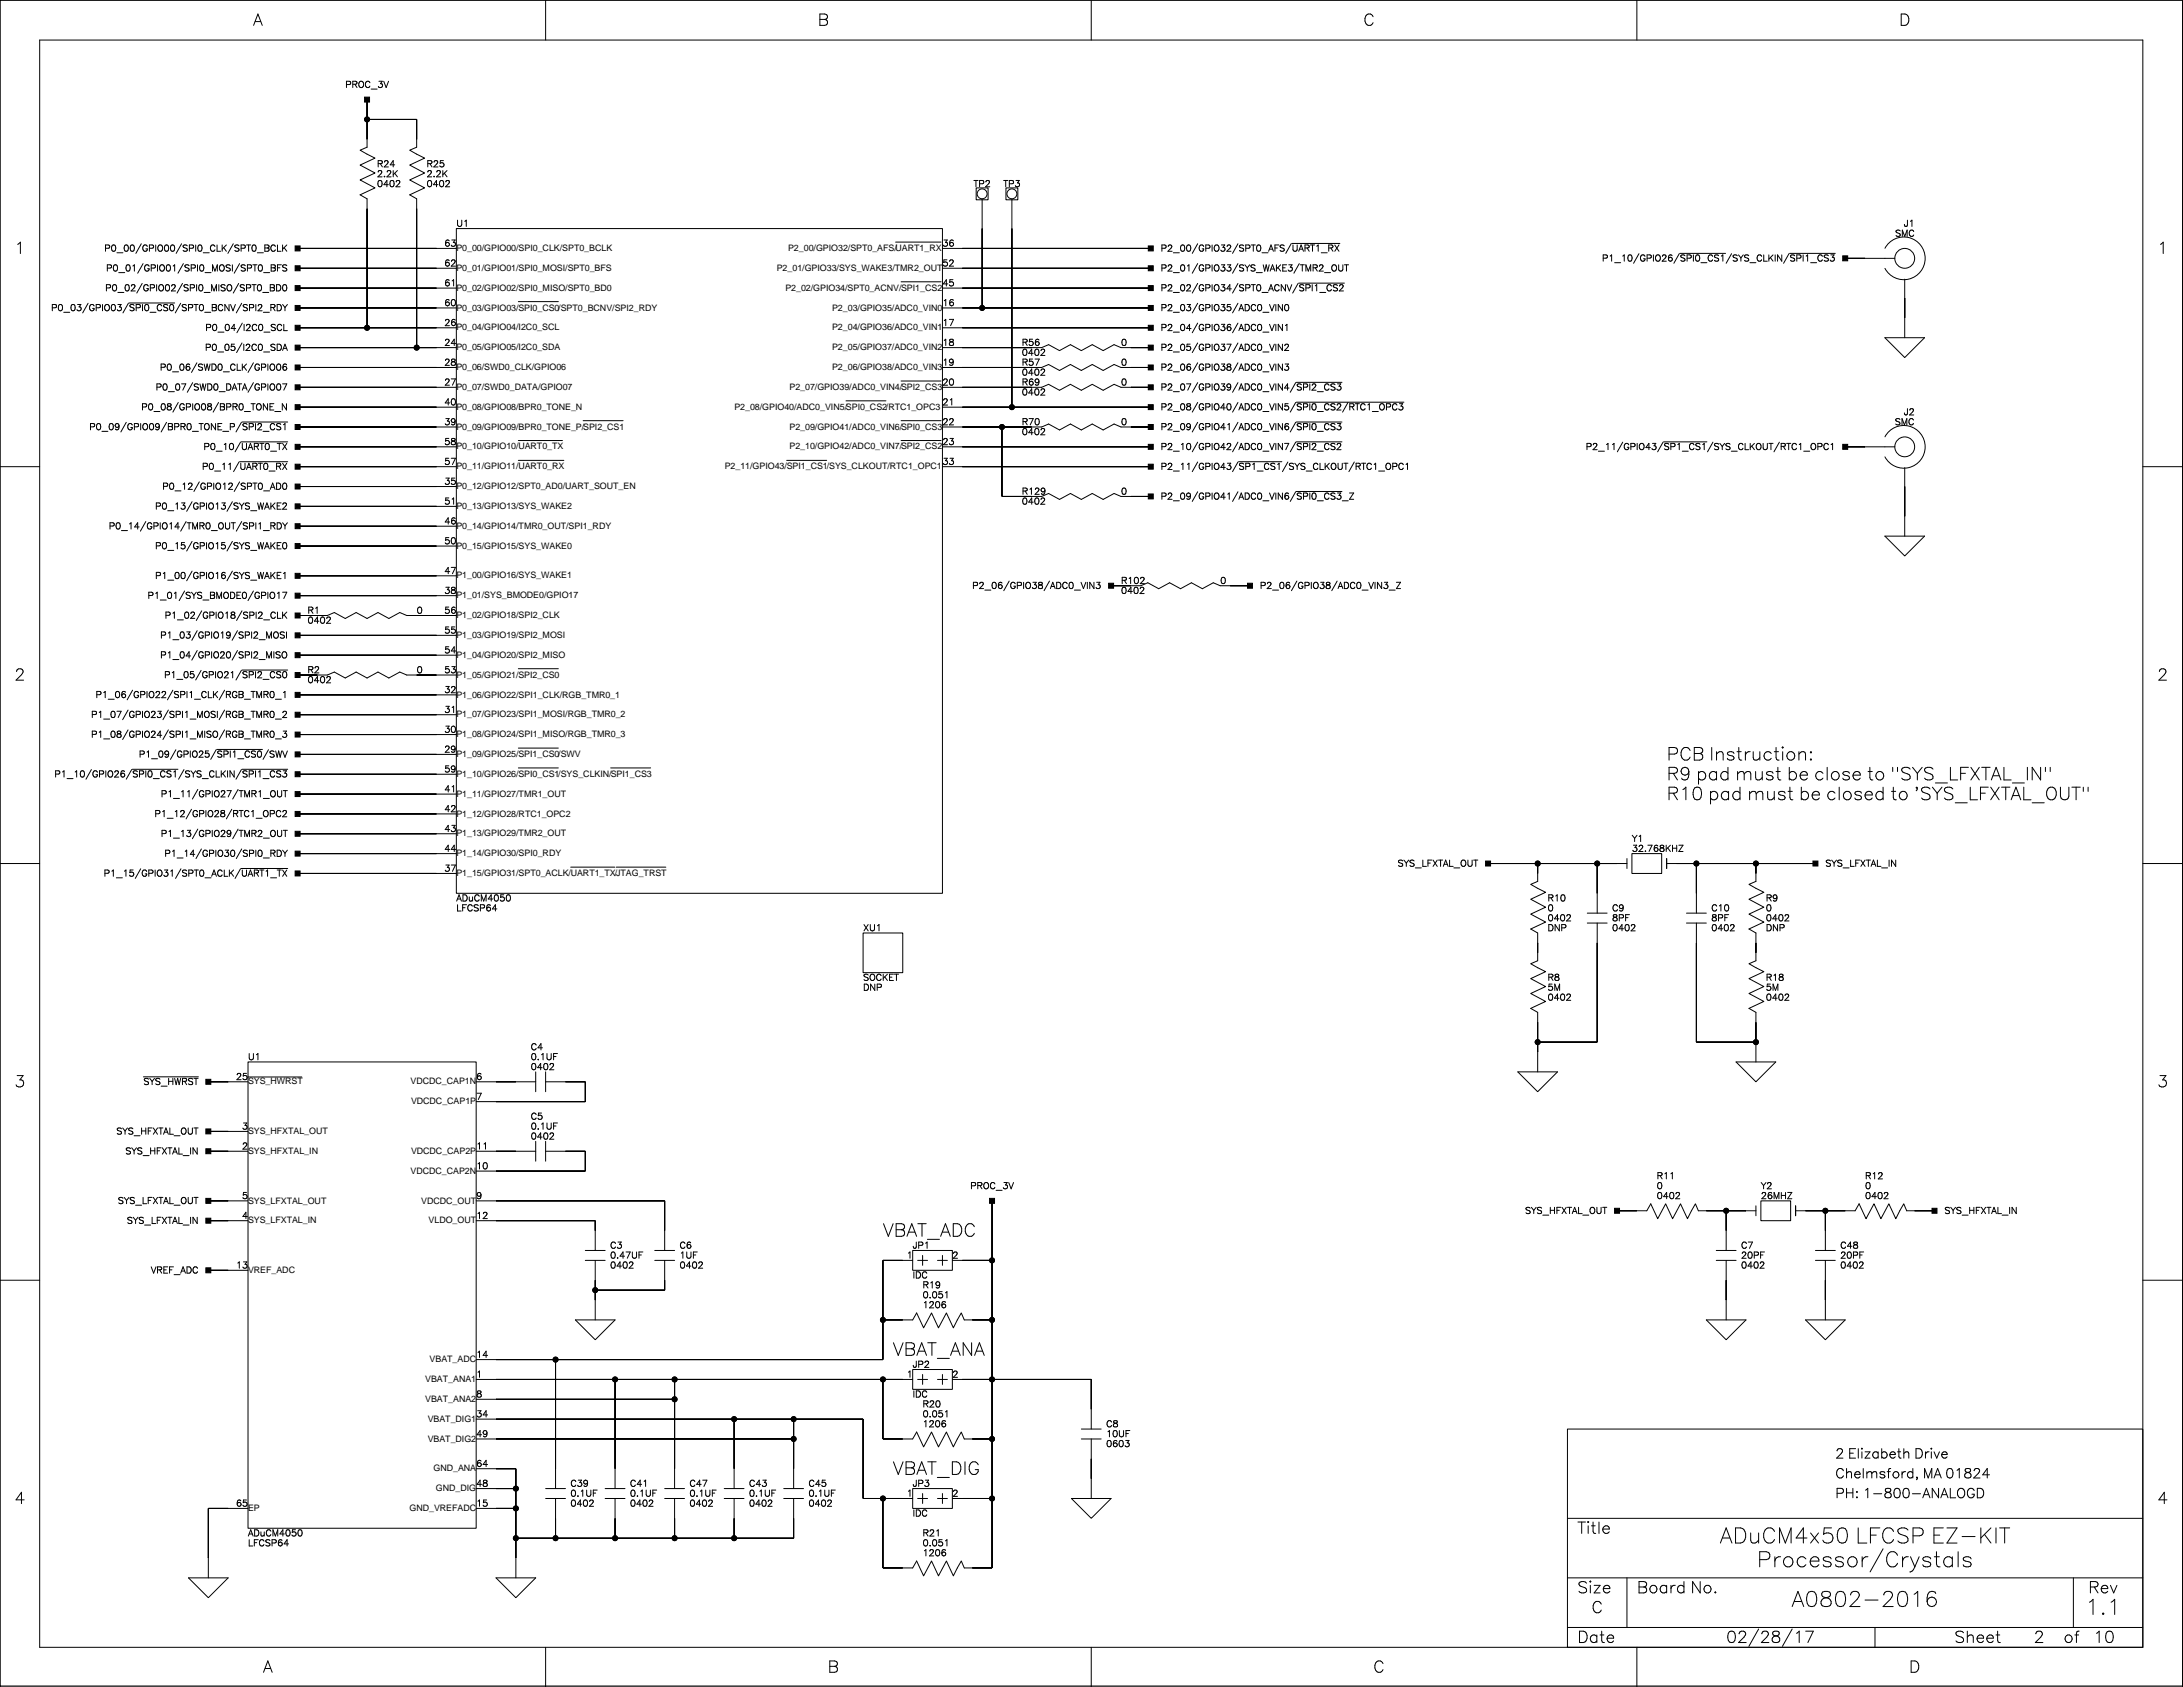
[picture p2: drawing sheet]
<svg xmlns="http://www.w3.org/2000/svg" width="559mm" height="432mm" viewBox="0 0 559 432" stroke-linecap="round" stroke-linejoin="round" font-family="sans-serif">
<defs><g id="words">
<g font-size="6">
<text x="440.2" y="393.9">ADu</text>
<text x="450.9" y="393.9">CM</text>
<text x="459.2" y="393.9">4</text>
<text x="462.9" y="393.9">x50 LFCSP EZ-KI</text>
<text x="511.7" y="393.9">T</text>
<text x="449.7" y="400">Pr</text>
<text x="456" y="400">ocessor</text>
<text x="478.3" y="400">/Cr</text>
<text x="488.7" y="400">yst</text>
<text x="497" y="400">a</text>
<text x="500.5" y="400">l</text>
<text x="502" y="400">s</text>
<text x="458.6" y="410.1">A0802-201</text>
<text x="492.6" y="410.1">6</text>
<text x="533.7" y="412.2">1</text>
<text x="537.4" y="412.2">.1</text>
</g>
<g font-size="4.9">
<text x="426.6" y="193.7">PCB I</text>
<text x="438.8" y="193.7">nst</text>
<text x="446.2" y="193.7">r</text>
<text x="448.2" y="193.7">u</text>
<text x="451.1" y="193.7">ct</text>
<text x="455.7" y="193.7">i</text>
<text x="456.9" y="193.7">on:</text>
<text x="426.6" y="198.7">R9 pa</text>
<text x="426.6" y="203.8">R1</text>
<text x="432.9" y="203.8">0 pa</text>
<text x="440" y="198.7">d</text>
<text x="443.1" y="203.8">d</text>
<text x="444.2" y="198.7">mu</text>
<text x="447.2" y="203.8">mu</text>
<text x="451.7" y="198.7">st</text>
<text x="454.8" y="203.8">st</text>
<text x="457.4" y="198.7">be cl</text>
<text x="460.5" y="203.8">be cl</text>
<text x="468.3" y="198.7">ose t</text>
<text x="471.4" y="203.8">osed</text>
<text x="479.7" y="198.7">o &quot;SYS_LFXT</text>
<text x="483.9" y="203.8">t</text>
<text x="485.7" y="203.8">o 'SYS_LFXT</text>
<text x="509.6" y="198.7">AL_I</text>
<text x="514.7" y="203.8">AL_OUT</text>
<text x="519.6" y="198.7">N</text>
<text x="523" y="198.7">&quot;</text>
<text x="532.7" y="203.8">&quot;</text>
<text x="226" y="315.5">VBAT</text>
<text x="237.2" y="315.5">_ADC</text>
<text x="228.5" y="346">VBAT</text>
<text x="239.8" y="346">_AN</text>
<text x="249.3" y="346">A</text>
<text x="228.5" y="376.5">VBAT</text>
<text x="239.8" y="376.5">_DI</text>
<text x="247.6" y="376.5">G</text>
</g>
<g font-size="4.2">
<text x="64.8" y="5.7">A</text>
<text x="209.3" y="5.7">B</text>
<text x="349" y="5.7">C</text>
<text x="486.1" y="5.7">D</text>
<text x="3.7" y="64.1">1</text>
<text x="552.2" y="64.1">1</text>
<text x="3.7" y="173.3">2</text>
<text x="552.2" y="173.3">2</text>
<text x="3.7" y="277.5">3</text>
<text x="552.2" y="277.5">3</text>
<text x="3.7" y="384.1">4</text>
<text x="552.2" y="384.1">4</text>
<text x="403.8" y="391.7">T</text>
<text x="408.8" y="391.7">l</text>
<text x="409.9" y="391.7">e</text>
<text x="403.8" y="407">Size</text>
<text x="419" y="407">Board</text>
<text x="432.7" y="407">N</text>
<text x="435.8" y="407">o.</text>
<text x="534.5" y="407">Rev</text>
<text x="407.4" y="412">C</text>
<text x="403.8" y="419.7">Dat</text>
<text x="411" y="419.7">e</text>
<text x="441.9" y="419.7">02/28/1</text>
<text x="461.8" y="419.7">7</text>
<text x="500.3" y="419.7">Sheet</text>
<text x="520.6" y="419.7">2</text>
<text x="528.2" y="419.7">of</text>
<text x="535.8" y="419.7">1</text>
<text x="538.6" y="419.7">0</text>
<text x="67.3" y="427.3">A</text>
<text x="211.9" y="427.3">B</text>
<text x="351.5" y="427.3">C</text>
<text x="488.7" y="427.3">D</text>
</g>
<g font-size="3.5">
<text x="469.8" y="372.6">2 El</text>
<text x="469.8" y="377.6">Chel</text>
<text x="476.1" y="372.6">izabeth Drive</text>
<text x="477.4" y="377.6">msford</text>
<text x="490.1" y="377.6">, M</text>
<text x="495" y="377.6">A 01</text>
<text x="502.6" y="377.6">824</text>
<text x="469.8" y="382.7">PH</text>
<text x="474.8" y="382.7">: 1</text>
<text x="479.1" y="382.7">-800-AN</text>
<text x="496.7" y="382.7">ALOGD</text>
</g>
<g font-size="2.5">
<text x="88.4" y="21.9">PROC_3V</text>
<text x="96.5" y="42.2">R24</text>
<text x="96.5" y="44.7">2.2K</text>
<text x="96.5" y="47.3">0402</text>
<text x="109.2" y="47.3">0402</text>
<text x="109.2" y="44.7">2.2K</text>
<text x="109.2" y="42.2">R25</text>
<text x="249.2" y="47.3">TP2</text>
<text x="256.8" y="47.3">TP3</text>
<text x="116.8" y="57.4">U1</text>
<text x="485.1" y="60">SMC</text>
<text x="487.3" y="57.4">J1</text>
<text x="26.7" y="63.8">P0_00/GPIO00/SPI0_CLK/SPT0_BCLK</text>
<text x="113.7" y="62.5">63</text>
<text x="241.2" y="62.5">36</text>
<text x="297.1" y="63.8">P2_00/GPIO32/SPT0_AFS/UART1_RX</text>
<text x="27.2" y="68.9">P0_01/GPIO01/SPI0_MOSI/SPT0_BFS</text>
<text x="113.7" y="67.6">62</text>
<text x="241.2" y="67.6">52</text>
<text x="297.1" y="68.9">P2_01/GPIO33/SYS_WAKE3/TMR2_OUT</text>
<text x="410.1" y="66.3">P1_10/GPIO26/SPI0_CS1/SYS_CLKIN/SPI1_CS3</text>
<text x="26.9" y="73.9">P0_02/GPIO02/SPI0_MISO/SPT0_BD0</text>
<text x="113.7" y="77.7">60</text>
<text x="113.7" y="72.7">61</text>
<text x="241.2" y="77.7">16</text>
<text x="241.2" y="72.7">45</text>
<text x="297.1" y="73.9">P2_02/GPIO34/SPT0_ACNV/SPI1_CS2</text>
<text x="13.1" y="79">P0_03/GPIO03/SPI0_CS0/SPT0_BCNV/SPI2_RDY</text>
<text x="113.7" y="82.8">26</text>
<text x="241.2" y="82.8">17</text>
<text x="297.1" y="79">P2_03/GPIO35/ADC0_VIN0</text>
<text x="52.5" y="89.2">P0_05/I2C0_SDA</text>
<text x="52.6" y="84.1">P0_04/I2C0_SCL</text>
<text x="113.7" y="87.9">24</text>
<text x="241.2" y="87.9">18</text>
<text x="261.6" y="87.9">R56</text>
<text x="287" y="87.9">0</text>
<text x="297.1" y="84.1">P2_04/GPIO36/ADC0_VIN1</text>
<text x="297.1" y="89.2">P2_05/GPIO37/ADC0_VIN2</text>
<text x="40.9" y="94.2">P0_06/SWD0_CLK/GPIO06</text>
<text x="113.7" y="93">28</text>
<text x="241.2" y="93">19</text>
<text x="261.6" y="90.4">0402</text>
<text x="261.6" y="95.5">0402</text>
<text x="261.6" y="93">R57</text>
<text x="287" y="93">0</text>
<text x="297.1" y="94.2">P2_06/GPIO38/ADC0_VIN3</text>
<text x="39.9" y="99.3">P0_07/SWD0_DATA/GPIO07</text>
<text x="113.7" y="98.1">27</text>
<text x="241.2" y="98.1">20</text>
<text x="261.6" y="100.6">0402</text>
<text x="261.6" y="98.1">R69</text>
<text x="287" y="98.1">0</text>
<text x="297.1" y="99.3">P2_07/GPIO39/ADC0_VIN4/SPI2_CS3</text>
<text x="36.2" y="104.4">P0_08/GPIO08/BPR0_TONE_N</text>
<text x="113.7" y="103.1">40</text>
<text x="241.2" y="103.1">21</text>
<text x="297.1" y="104.4">P2_08/GPIO40/ADC0_VIN5/SPI0_CS2/RTC1_OPC3</text>
<text x="487.3" y="105.7">J2</text>
<text x="22.9" y="109.5">P0_09/GPIO09/BPR0_TONE_P/SPI2_CS1</text>
<text x="113.7" y="113.3">58</text>
<text x="113.7" y="108.2">39</text>
<text x="241.2" y="113.3">23</text>
<text x="241.2" y="108.2">22</text>
<text x="261.6" y="110.8">0402</text>
<text x="261.6" y="108.2">R70</text>
<text x="287" y="108.2">0</text>
<text x="297.1" y="109.5">P2_09/GPIO41/ADC0_VIN6/SPI0_CS3</text>
<text x="485" y="108.2">SMC</text>
<text x="51.7" y="119.6">P0_11/UART0_RX</text>
<text x="52.1" y="114.6">P0_10/UART0_TX</text>
<text x="113.7" y="118.4">57</text>
<text x="241.2" y="118.4">33</text>
<text x="297.1" y="114.6">P2_10/GPIO42/ADC0_VIN7/SPI2_CS2</text>
<text x="297.1" y="119.6">P2_11/GPIO43/SP1_CS1/SYS_CLKOUT/RTC1_OPC1</text>
<text x="405.9" y="114.6">P2_11/GPIO43/SP1_CS1/SYS_CLKOUT/RTC1_OPC1</text>
<text x="41.6" y="124.7">P0_12/GPIO12/SPT0_AD0</text>
<text x="113.7" y="123.5">35</text>
<text x="261.6" y="126">R129</text>
<text x="287" y="126">0</text>
<text x="39.7" y="129.8">P0_13/GPIO13/SYS_WAKE2</text>
<text x="113.7" y="128.5">51</text>
<text x="261.6" y="128.5">0402</text>
<text x="297.1" y="127.3">P2_09/GPIO41/ADC0_VIN6/SPI0_CS3_Z</text>
<text x="27.9" y="134.9">P0_14/GPIO14/TMR0_OUT/SPI1_RDY</text>
<text x="113.7" y="133.6">46</text>
<text x="39.7" y="140">P0_15/GPIO15/SYS_WAKE0</text>
<text x="113.7" y="138.7">50</text>
<text x="39.7" y="147.6">P1_00/GPIO16/SYS_WAKE1</text>
<text x="113.7" y="146.3">47</text>
<text x="287" y="148.8">R102</text>
<text x="312.3" y="148.8">0</text>
<text x="37.8" y="152.7">P1_01/SYS_BMODE0/GPIO17</text>
<text x="113.7" y="151.4">38</text>
<text x="248.9" y="150.1">P2_06/GPIO38/ADC0_VIN3</text>
<text x="287" y="151.4">0402</text>
<text x="322.5" y="150.1">P2_06/GPIO38/ADC0_VIN3_Z</text>
<text x="42.2" y="157.7">P1_02/GPIO18/SPI2_CLK</text>
<text x="78.7" y="156.5">R1</text>
<text x="78.7" y="159">0402</text>
<text x="106.7" y="156.5">0</text>
<text x="113.7" y="161.5">55</text>
<text x="113.7" y="156.5">56</text>
<text x="41" y="162.8">P1_03/GPIO19/SPI2_MOSI</text>
<text x="41" y="167.9">P1_04/GPIO20/SPI2_MISO</text>
<text x="113.7" y="166.6">54</text>
<text x="42" y="173">P1_05/GPIO21/SPI2_CS0</text>
<text x="78.7" y="171.7">R2</text>
<text x="106.7" y="171.7">0</text>
<text x="113.7" y="171.7">53</text>
<text x="24.5" y="178">P1_06/GPIO22/SPI1_CLK/RGB_TMR0_1</text>
<text x="78.7" y="174.2">0402</text>
<text x="113.7" y="176.8">32</text>
<text x="23.3" y="183.1">P1_07/GPIO23/SPI1_MOSI/RGB_TMR0_2</text>
<text x="113.7" y="181.9">31</text>
<text x="23.3" y="188.2">P1_08/GPIO24/SPI1_MISO/RGB_TMR0_3</text>
<text x="113.7" y="186.9">30</text>
<text x="35.6" y="193.3">P1_09/GPIO25/SPI1_CS0/SWV</text>
<text x="113.7" y="197.1">59</text>
<text x="113.7" y="192">29</text>
<text x="13.9" y="198.4">P1_10/GPIO26/SPI0_CS1/SYS_CLKIN/SPI1_CS3</text>
<text x="41.2" y="203.4">P1_11/GPIO27/TMR1_OUT</text>
<text x="113.7" y="202.2">41</text>
<text x="39.6" y="208.5">P1_12/GPIO28/RTC1_OPC2</text>
<text x="113.7" y="207.3">42</text>
<text x="41.2" y="213.6">P1_13/GPIO29/TMR2_OUT</text>
<text x="113.7" y="212.3">43</text>
<text x="417.7" y="214.9">Y1</text>
<text x="42.1" y="218.7">P1_14/GPIO30/SPI0_RDY</text>
<text x="113.7" y="217.4">44</text>
<text x="357.8" y="221.2">SYS_LFXTAL_OUT</text>
<text x="417.7" y="217.4">32.768KHZ</text>
<text x="467.3" y="221.2">SYS_LFXTAL_IN</text>
<text x="26.5" y="223.8">P1_15/GPIO31/SPT0_ACLK/UART1_TX</text>
<text x="113.7" y="222.5">37</text>
<text x="116.8" y="232.6">LFCSP64</text>
<text x="116.8" y="230.1">ADuCM4050</text>
<text x="396.1" y="230.1">R10</text>
<text x="396.1" y="232.6">0</text>
<text x="412.7" y="232.6">C9</text>
<text x="438.1" y="232.6">C10</text>
<text x="452" y="232.6">0</text>
<text x="452" y="230.1">R9</text>
<text x="220.9" y="237.7">XU1</text>
<text x="396.1" y="235.2">0402</text>
<text x="396.1" y="237.7">DNP</text>
<text x="412.7" y="235.2">8PF</text>
<text x="412.7" y="237.7">0402</text>
<text x="438.1" y="237.7">0402</text>
<text x="438.1" y="235.2">8PF</text>
<text x="452" y="235.2">0402</text>
<text x="452" y="237.7">DNP</text>
<text x="220.9" y="250.4">SOCKET</text>
<text x="396.1" y="250.4">R8</text>
<text x="452" y="250.4">R18</text>
<text x="220.9" y="253">DNP</text>
<text x="396.1" y="255.5">0402</text>
<text x="396.1" y="253">5M</text>
<text x="452" y="253">5M</text>
<text x="452" y="255.5">0402</text>
<text x="135.9" y="268.2">C4</text>
<text x="60.4" y="275.8">25</text>
<text x="63.5" y="270.7">U1</text>
<text x="121.9" y="275.8">6</text>
<text x="135.9" y="270.7">0.1UF</text>
<text x="135.9" y="273.3">0402</text>
<text x="36.7" y="277.1">SYS_HWRST</text>
<text x="121.9" y="280.9">7</text>
<text x="135.9" y="286">C5</text>
<text x="29.8" y="289.8">SYS_HFXTAL_OUT</text>
<text x="61.9" y="288.5">3</text>
<text x="61.9" y="293.6">2</text>
<text x="121.9" y="293.6">11</text>
<text x="135.9" y="288.5">0.1UF</text>
<text x="135.9" y="291.1">0402</text>
<text x="32.1" y="294.9">SYS_HFXTAL_IN</text>
<text x="121.9" y="298.7">10</text>
<text x="248.4" y="303.8">PROC_3V</text>
<text x="424.1" y="301.2">R11</text>
<text x="424.1" y="303.8">0</text>
<text x="450.7" y="303.8">Y2</text>
<text x="477.4" y="301.2">R12</text>
<text x="477.4" y="303.8">0</text>
<text x="30.2" y="307.6">SYS_LFXTAL_OUT</text>
<text x="61.9" y="306.3">5</text>
<text x="61.9" y="311.4">4</text>
<text x="121.9" y="306.3">9</text>
<text x="121.9" y="311.4">12</text>
<text x="390.4" y="310.1">SYS_HFXTAL_OUT</text>
<text x="424.1" y="306.3">0402</text>
<text x="450.7" y="306.3">26MHZ</text>
<text x="477.4" y="306.3">0402</text>
<text x="497.7" y="310.1">SYS_HFXTAL_IN</text>
<text x="32.5" y="312.6">SYS_LFXTAL_IN</text>
<text x="156.2" y="319">C3</text>
<text x="156.2" y="321.5">0.47UF</text>
<text x="174" y="319">C6</text>
<text x="174" y="321.5">1UF</text>
<text x="232.1" y="321.5">1</text>
<text x="233.6" y="319">JP1</text>
<text x="243.8" y="321.5">2</text>
<text x="445.7" y="319">C7</text>
<text x="445.7" y="321.5">20PF</text>
<text x="471.1" y="319">C48</text>
<text x="471.1" y="321.5">20PF</text>
<text x="38.6" y="325.3">VREF_ADC</text>
<text x="60.4" y="324.1">13</text>
<text x="156.2" y="324.1">0402</text>
<text x="174" y="324.1">0402</text>
<text x="233.6" y="326.6">IDC</text>
<text x="236.2" y="329.1">R19</text>
<text x="445.7" y="324.1">0402</text>
<text x="471.1" y="324.1">0402</text>
<text x="236.2" y="331.7">0.051</text>
<text x="236.2" y="334.2">1206</text>
<text x="121.9" y="346.9">14</text>
<text x="121.9" y="352">1</text>
<text x="232.1" y="352">1</text>
<text x="233.6" y="349.5">JP2</text>
<text x="243.8" y="352">2</text>
<text x="121.9" y="357.1">8</text>
<text x="233.6" y="357.1">IDC</text>
<text x="236.2" y="359.6">R20</text>
<text x="121.9" y="362.2">34</text>
<text x="236.2" y="364.7">1206</text>
<text x="236.2" y="362.2">0.051</text>
<text x="283.1" y="364.7">C8</text>
<text x="121.9" y="367.2">49</text>
<text x="283.1" y="367.2">10UF</text>
<text x="283.1" y="369.8">0603</text>
<text x="121.9" y="374.9">64</text>
<text x="121.9" y="379.9">48</text>
<text x="146" y="379.9">C39</text>
<text x="146" y="382.5">0.1UF</text>
<text x="161.3" y="379.9">C41</text>
<text x="161.3" y="382.5">0.1UF</text>
<text x="176.5" y="379.9">C47</text>
<text x="176.5" y="382.5">0.1UF</text>
<text x="191.7" y="379.9">C43</text>
<text x="191.7" y="382.5">0.1UF</text>
<text x="207" y="379.9">C45</text>
<text x="207" y="382.5">0.1UF</text>
<text x="232.1" y="382.5">1</text>
<text x="233.6" y="379.9">JP3</text>
<text x="243.8" y="382.5">2</text>
<text x="60.4" y="385">65</text>
<text x="121.9" y="385">15</text>
<text x="146" y="385">0402</text>
<text x="161.3" y="385">0402</text>
<text x="176.5" y="385">0402</text>
<text x="191.7" y="385">0402</text>
<text x="207" y="385">0402</text>
<text x="233.6" y="387.6">IDC</text>
<text x="63.5" y="395.2">LFCSP64</text>
<text x="63.5" y="392.6">ADuCM4050</text>
<text x="236.2" y="392.6">R21</text>
<text x="236.2" y="395.2">0.051</text>
<text x="236.2" y="397.7">1206</text>
</g>
<g font-size="2.3">
<text x="116.8" y="64.3">P0_00/GPIO00/SPI0_CLK/SPT0_BCLK</text>
<text x="201.7" y="64.3">P2_00/GPIO32/SPT0_AFS/UART1_RX</text>
<text x="116.8" y="69.3">P0_01/GPIO01/SPI0_MOSI/SPT0_BFS</text>
<text x="198.8" y="69.3">P2_01/GPIO33/SYS_WAKE3/TMR2_OUT</text>
<text x="116.8" y="74.4">P0_02/GPIO02/SPI0_MISO/SPT0_BD0</text>
<text x="201" y="74.4">P2_02/GPIO34/SPT0_ACNV/SPI1_CS2</text>
<text x="116.8" y="79.5">P0_03/GPIO03/SPI0_CS0/SPT0_BCNV/SPI2_RDY</text>
<text x="213" y="79.5">P2_03/GPIO35/ADC0_VIN0</text>
<text x="116.8" y="84.6">P0_04/GPIO04/I2C0_SCL</text>
<text x="116.8" y="89.7">P0_05/GPIO05/I2C0_SDA</text>
<text x="213" y="84.6">P2_04/GPIO36/ADC0_VIN1</text>
<text x="213" y="89.7">P2_05/GPIO37/ADC0_VIN2</text>
<text x="116.8" y="94.7">P0_06/SWD0_CLK/GPIO06</text>
<text x="213" y="94.7">P2_06/GPIO38/ADC0_VIN3</text>
<text x="116.8" y="99.8">P0_07/SWD0_DATA/GPIO07</text>
<text x="202.1" y="99.8">P2_07/GPIO39/ADC0_VIN4/SPI2_CS3</text>
<text x="116.8" y="104.9">P0_08/GPIO08/BPR0_TONE_N</text>
<text x="188" y="104.9">P2_08/GPIO40/ADC0_VIN5/SPI0_CS2/RTC1_OPC3</text>
<text x="116.8" y="110">P0_09/GPIO09/BPR0_TONE_P/SPI2_CS1</text>
<text x="202.1" y="110">P2_09/GPIO41/ADC0_VIN6/SPI0_CS3</text>
<text x="116.8" y="115.1">P0_10/GPIO10/UART0_TX</text>
<text x="202.1" y="115.1">P2_10/GPIO42/ADC0_VIN7/SPI2_CS2</text>
<text x="116.8" y="120.1">P0_11/GPIO11/UART0_RX</text>
<text x="116.8" y="125.2">P0_12/GPIO12/SPT0_AD0/UART_SOUT_EN</text>
<text x="185.5" y="120.1">P2_11/GPIO43/SPI1_CS1/SYS_CLKOUT/RTC1_OPC1</text>
<text x="116.8" y="130.3">P0_13/GPIO13/SYS_WAKE2</text>
<text x="116.8" y="135.4">P0_14/GPIO14/TMR0_OUT/SPI1_RDY</text>
<text x="116.8" y="140.4">P0_15/GPIO15/SYS_WAKE0</text>
<text x="116.8" y="148.1">P1_00/GPIO16/SYS_WAKE1</text>
<text x="116.8" y="153.1">P1_01/SYS_BMODE0/GPIO17</text>
<text x="116.8" y="158.2">P1_02/GPIO18/SPI2_CLK</text>
<text x="116.8" y="163.3">P1_03/GPIO19/SPI2_MOSI</text>
<text x="116.8" y="168.4">P1_04/GPIO20/SPI2_MISO</text>
<text x="116.8" y="173.5">P1_05/GPIO21/SPI2_CS0</text>
<text x="116.8" y="178.5">P1_06/GPIO22/SPI1_CLK/RGB_TMR0_1</text>
<text x="116.8" y="183.6">P1_07/GPIO23/SPI1_MOSI/RGB_TMR0_2</text>
<text x="116.8" y="188.7">P1_08/GPIO24/SPI1_MISO/RGB_TMR0_3</text>
<text x="116.8" y="193.8">P1_09/GPIO25/SPI1_CS0/SWV</text>
<text x="116.8" y="198.9">P1_10/GPIO26/SPI0_CS1/SYS_CLKIN/SPI1_CS3</text>
<text x="116.8" y="203.9">P1_11/GPIO27/TMR1_OUT</text>
<text x="116.8" y="209">P1_12/GPIO28/RTC1_OPC2</text>
<text x="116.8" y="214.1">P1_13/GPIO29/TMR2_OUT</text>
<text x="116.8" y="219.2">P1_14/GPIO30/SPI0_RDY</text>
<text x="116.8" y="224.2">P1_15/GPIO31/SPT0_ACLK/UART1_TX/JTAG_TRST</text>
<text x="63.5" y="277.6">SYS_HWRST</text>
<text x="105.1" y="277.6">VDCDC_CAP1N</text>
<text x="105.2" y="282.7">VDCDC_CAP1P</text>
<text x="63.5" y="290.3">SYS_HFXTAL_OUT</text>
<text x="63.5" y="295.3">SYS_HFXTAL_IN</text>
<text x="105.2" y="295.3">VDCDC_CAP2P</text>
<text x="105.1" y="300.4">VDCDC_CAP2N</text>
<text x="63.5" y="308">SYS_LFXTAL_OUT</text>
<text x="107.8" y="308">VDCDC_OUT</text>
<text x="63.5" y="313.1">SYS_LFXTAL_IN</text>
<text x="109.7" y="313.1">VLDO_OUT</text>
<text x="63.5" y="325.8">VREF_ADC</text>
<text x="108.9" y="353.8">VBAT_ANA1</text>
<text x="110" y="348.7">VBAT_ADC</text>
<text x="108.9" y="358.8">VBAT_ANA2</text>
<text x="109.5" y="363.9">VBAT_DIG1</text>
<text x="109.5" y="369">VBAT_DIG2</text>
<text x="111" y="376.6">GND_ANA</text>
<text x="111.6" y="381.7">GND_DIG</text>
<text x="63.5" y="386.8">EP</text>
<text x="104.8" y="386.8">GND_VREFADC</text>
</g>
</g></defs>
<g fill="none" stroke="#000" stroke-width=".26">
<path d="M558.7 -.1v431.6h-558.7v-431.5M0 .1h558.7v431.7h-558.7zM10.2 10.3h538.3v411.3h-538.3zM139.7 .1v10.2M279.3 .1v10.2M419 .1v10.2M94 25.5v12.2l-1.8 .7 3.8 2.1-3.8 1.8 3.8 2-3.8 1.8 3.8 2-3.8 1.8 1.8 1v33M94 30.6h12.7v7.1l-1.8 .7 3.8 2.1-3.8 1.8 3.8 2-3.8 1.8 3.8 2-3.8 1.8 1.8 1v38.1M116.8 58.5h124.4v170.1h-124.4zM249.9 48.1h3v3h-3zM251.4 50.9v27.9M257.5 48.1h3v3h-3z"/>
<path d="M259 50.9v53.3M33 77.6h11.7M76.2 63.6h40.6M76.2 73.7h40.6M76.2 68.7h40.6M76.2 78.8h40.6M132.7 77.2h10.2M229.3 62h11.6M230.7 72.1h10.2M241.2 63.6h53.4M241.2 73.7h53.4M241.2 68.7h53.4"/>
<path d="M241.2 78.8h53.4M330.7 62.3h12.3M332.4 72.5h11.7M430 64.9h11.7M458.1 64.9h11.7M472.3 66.1h12.7M482.5 63.6a5.5 5.5 0 0 1 8.3-1.7 5.5 5.5 0 0 1 0 8.5 5.5 5.5 0 0 1-8.3-1.7M487.6 71.5v14.9M76.2 94.1h40.6M76.2 99.1h40.6M76.2 83.9h40.6M76.2 89h40.6"/>
<path d="M230.7 97.5h10.2M241.2 94.1h22.9M241.2 99.1h22.9M241.2 83.9h53.4M241.2 89h22.9M268.4 93.3l2.8 1.5 2.8-1.5 2.8 1.5 2.8-1.5 2.8 1.5 2.8-1.5 1.8 .8h7.6M268.4 98.4l2.8 1.5 2.8-1.5 2.8 1.5 2.8-1.5 2.8 1.5 2.8-1.5 1.8 .7h7.6M268.4 88.2l2.8 1.5 2.8-1.5 2.8 1.5 2.8-1.5 2.8 1.5 2.8-1.5 1.8 .8h7.6M331.8 97.9h11.7M482.5 86.4h10.1l-5 5.1zM0 119.5h10.2M61.3 118.2h12.3"/>
<path d="M61.7 113.1h11.9M61.9 108h11.7M76.2 119.5h40.6M76.2 114.4h40.6M76.2 104.2h40.6M76.2 109.3h40.6M132.7 112.8h11.3M132.7 117.8h11.6M149.3 107.7h10.2M201.4 117.8h10.2M216.6 102.6h10.2M230.7 107.7h10.2"/>
<path d="M230.7 112.8h10.2M241.2 119.5h53.4M241.2 114.4h53.4M241.2 104.2h53.4M241.2 109.3h22.9M256.5 109.3v17.8h7.6M268.4 108.5l2.8 1.6 2.8-1.6 2.8 1.6 2.8-1.6 2.8 1.6 2.8-1.6 1.8 .8h7.6M317 118.2h11.1M331.8 113.1h11.7M331.8 108h11.7M331.8 102.9h27.6M425.9 113.1h11"/>
<path d="M472.3 114.4h12.7M482.5 111.8a5.5 5.5 0 0 1 8.3-1.7 5.5 5.5 0 0 1 0 8.5 5.5 5.5 0 0 1-8.3-1.7M487.6 119.7v17.5M548.5 119.5h10.2M76.2 124.5h40.6M76.2 129.6h40.6M76.2 139.8h40.6M76.2 134.7h40.6M268.4 126.3l2.8 1.5 2.8-1.5 2.8 1.5 2.8-1.5 2.8 1.5 2.8-1.5 1.8 .8h7.6M331.8 125.8h11.7M482.5 137.2h10.1l-5 5.1zM76.2 157.5h5.1"/>
<path d="M76.2 152.5h40.6M76.2 147.4h40.6M85.6 156.8l2.8 1.5 2.8-1.5 2.8 1.5 2.8-1.5 2.7 1.5 2.8-1.5 1.8 .7h12.7M284.4 149.9h5.1M293.8 149.2l2.8 1.5 2.8-1.5 2.8 1.5 2.8-1.5 2.8 1.5 2.8-1.5 1.7 .7h7.7M61.9 171.5h11.7M76.2 172.8h5.1M76.2 162.6h40.6M76.2 167.7h40.6M76.2 177.9h40.6M85.6 172l2.8 1.5 2.8-1.5 2.8 1.5 2.8-1.5 2.7 1.5 2.8-1.5 1.8 .8h12.7M132.7 171.2h10.2"/>
<path d="M33.9 196.9h11.7M55.5 191.8h11.7M61.9 196.9h11.7M76.2 182.9h40.6M76.2 188h40.6M76.2 193.1h40.6M76.2 198.2h40.6M132.7 191.5h10.2M132.7 196.6h10.2M156.3 196.6h10.3M76.2 203.3h40.6M76.2 208.3h40.6"/>
<path d="M76.2 213.4h40.6M76.2 218.5h40.6M416.5 219.8v2.5M417.7 218.5h7.7v5.1h-7.7zM426.6 219.8v2.5M0 221h10.2M61.7 222.3h11.9M76.2 223.6h40.6M146.1 222h11.3M157.7 222h12.7M220.9 238.8h10.2v10.2h-10.2zM380.9 221h35.6"/>
<path d="M393.6 221v4.6l-1.8 .8 3.8 2-3.8 1.8 3.8 2-3.8 1.8 3.8 2-3.8 1.8 1.8 1v7.1l-1.8 .8 3.8 2-3.8 1.8 3.8 2-3.8 1.8 3.8 2-3.8 1.8 1.8 1v15.3M406.3 233.7h5.1M406.3 236.3h5.1M408.8 221v12.7M408.8 236.3v30.4h-15.2M426.6 221h38.1M431.7 233.7h5.1M431.7 236.3h5.1M434.2 236.3v30.4h15.3M434.2 221v12.7M449.5 221v4.6l-1.8 .8 3.8 2-3.8 1.8 3.8 2-3.8 1.8 3.8 2-3.8 1.8 1.8 1v7.1l-1.8 .8 3.8 2-3.8 1.8 3.8 2-3.8 1.8 3.8 2-3.8 1.8 1.8 1v12.7M548.5 221h10.2"/>
<path d="M36.7 275.6h14.1M53.3 276.9h10.2M63.5 271.8h58.4v119.4h-58.4zM63.5 275.7h13.7M121.9 276.9h15.2M137.1 274.4v5M139.7 274.4v5M139.7 276.9h10.1v5.1h-27.9M388.5 274.4h10.2l-5.1 5zM444.4 271.8h10.2l-5.1 5.1zM449.5 266.7h.1M53.3 289.6h10.2"/>
<path d="M53.3 294.7h10.2M121.9 294.7h15.2M137.1 292.1v5.1M139.7 292.1v5.1M139.7 294.7h10.1v5h-27.9M53.3 312.4h10.2M53.3 307.4h10.2M121.9 312.4h30.5v7.7M121.9 307.4h48.2v12.7M253.9 307.4v93.9h-7.1l-.7-1.8-2.1 3.9-1.7-3.9-2.1 3.9-1.7-3.9-2.1 3.9-1.8-3.9-1 1.8h-7.6v-17.7M413.9 309.9h7.6l1.1-1.8 1.7 3.8 2.1-3.8 1.7 3.8 2.1-3.8 1.8 3.8 2-3.8 .7 1.8h14.8M441.9 309.9v10.2"/>
<path d="M449.5 308.6v2.6M450.7 307.4h7.7v5h-7.7zM459.6 309.9h15.3l1-1.8 1.8 3.8 2-3.8 1.8 3.8 2-3.8 1.8 3.8 2-3.8 .8 1.8h7.1M459.6 308.6v2.6M467.3 309.9v10.2M0 327.7h10.2M53.3 325.1h10.2M147.3 337.8h10.1l-5 5.1zM149.8 322.6h5.1M149.8 320.1h5.1M152.4 322.6v15.2M167.6 322.6h5.1"/>
<path d="M167.6 320.1h5.1M170.1 322.6v7.6h-17.7M226 337.8h7.6l1-1.7 1.8 3.8 2.1-3.8 1.7 3.8 2.1-3.8 1.7 3.8 2.1-3.8 .7 1.7h7.1M233.6 320.1h10.2v5h-10.2zM233.6 322.6h-7.6v25.4h-104.1M234.9 322.6h2.5M236.2 321.3v2.6M240 322.6h2.5M241.2 321.3v2.6M243.8 322.6h10.1M436.8 337.8h10.1l-5 5.1zM439.3 322.6h5.1"/>
<path d="M439.3 320.1h5.1M441.9 322.6v15.2M462.2 337.8h10.1l-5 5.1zM464.7 322.6h5.1M464.7 320.1h5.1M467.3 322.6v15.2M548.5 327.7h10.2M121.9 353.1h111.7M121.9 358.2h50.8M142.2 348v33M157.4 353.1v27.9M172.7 353.1v27.9"/>
<path d="M226 353.1v15.2h7.6l1-1.8 1.8 3.8 2.1-3.8 1.7 3.8 2.1-3.8 1.7 3.8 2.1-3.8 .7 1.8h7.1M233.6 350.5h10.2v5.1h-10.2zM234.9 353.1h2.5M236.2 351.8v2.5M240 353.1h2.5M241.2 351.8v2.5M243.8 353.1h35.5v12.7M121.9 368.3h81.3M121.9 363.2h99v20.4h12.7M121.9 375.9h10.2v28M187.9 363.2v17.8M203.2 363.2v17.8"/>
<path d="M276.8 365.8h5.1M276.8 368.3h5.1M279.3 368.3v15.3M401.2 365.8h147.3v55.8h-147.3zM63.5 386.1h-10.2v17.8M121.9 381h10.2M121.9 386.1h10.2M139.7 381h5M139.7 383.6h5M142.2 383.6v10.1M154.9 381h5.1M154.9 383.6h5.1"/>
<path d="M157.4 383.6v10.1M170.1 381h5.1M170.1 383.6h5.1M172.7 383.6v10.1M185.4 381h5.1M185.4 383.6h5.1M187.9 383.6v10.1M200.6 381h5.1M200.6 383.6h5.1M203.2 383.6v10.1h-71.1M233.6 381h10.2v5.1h-10.2zM234.9 383.6h2.5"/>
<path d="M236.2 382.3v2.5M240 383.6h2.5M241.2 382.3v2.5M243.8 383.6h10.1M274.3 383.6h10.1l-5.1 5zM401.2 388.6h147.3M407.4 390.5h.9M482 396.4l-3.3 5.9M48.2 403.9h10.2l-5.1 5zM127 403.9h10.1l-5 5zM401.2 403.9h147.3M401.2 416.6h147.3"/>
<path d="M416.5 403.9v12.7M450.2 417l-2.5 4.4M458.8 417l-2.5 4.4M480 416.6v5M530.7 403.9v12.7M139.7 421.6v10.2M279.3 421.6v10.2M419 421.6v10.2"/>
<circle cx="94" cy="30.6" r=".63"/>
<circle cx="251.4" cy="49.6" r="1.27"/>
<circle cx="259" cy="49.6" r="1.27"/>
<circle cx="251.4" cy="78.8" r=".63"/>
<circle cx="487.6" cy="66.1" r="2.54"/>
<circle cx="94" cy="83.9" r=".63"/>
<circle cx="106.7" cy="89" r=".63"/>
<circle cx="256.5" cy="109.3" r=".63"/>
<circle cx="259" cy="104.2" r=".63"/>
<circle cx="487.6" cy="114.4" r="2.54"/>
<circle cx="393.6" cy="221" r=".63"/>
<circle cx="408.8" cy="221" r=".63"/>
<circle cx="434.2" cy="221" r=".63"/>
<circle cx="449.5" cy="221" r=".63"/>
<circle cx="393.6" cy="266.7" r=".63"/>
<circle cx="449.5" cy="266.7" r=".63"/>
<circle cx="441.9" cy="309.9" r=".63"/>
<circle cx="467.3" cy="309.9" r=".63"/>
<circle cx="152.4" cy="330.2" r=".63"/>
<circle cx="226" cy="337.8" r=".63"/>
<circle cx="253.9" cy="322.6" r=".63"/>
<circle cx="253.9" cy="337.8" r=".63"/>
<circle cx="142.2" cy="348" r=".63"/>
<circle cx="157.4" cy="353.1" r=".63"/>
<circle cx="172.7" cy="358.2" r=".63"/>
<circle cx="172.7" cy="353.1" r=".63"/>
<circle cx="226" cy="353.1" r=".63"/>
<circle cx="253.9" cy="353.1" r=".63"/>
<circle cx="187.9" cy="363.2" r=".63"/>
<circle cx="203.2" cy="368.3" r=".63"/>
<circle cx="203.2" cy="363.2" r=".63"/>
<circle cx="253.9" cy="368.3" r=".63"/>
<circle cx="132" cy="381" r=".63"/>
<circle cx="132" cy="393.7" r=".63"/>
<circle cx="132" cy="386.1" r=".63"/>
<circle cx="142.2" cy="393.7" r=".63"/>
<circle cx="157.4" cy="393.7" r=".63"/>
<circle cx="172.7" cy="393.7" r=".63"/>
<circle cx="187.9" cy="393.7" r=".63"/>
<circle cx="226" cy="383.6" r=".63"/>
<circle cx="253.9" cy="383.6" r=".63"/>
</g>
<g fill="#000" stroke="#000" stroke-width=".26">
<path d="M93.3 24.9h1.3v1.2h-1.3z" fill-rule="evenodd"/>
<path d="M94 25.5v5.1z" fill-rule="evenodd"/>
<path d="M94 30.6v5.1z" fill-rule="evenodd"/>
<path d="M106.7 30.6v5.1z" fill-rule="evenodd"/>
<path d="M94 30.6h12.7z" fill-rule="evenodd"/>
<path d="M94 53.4v30.5z" fill-rule="evenodd"/>
<path d="M106.7 53.4v35.6z" fill-rule="evenodd"/>
<path d="M251.4 58.5v20.3z" fill-rule="evenodd"/>
<path d="M259 58.5v45.7z" fill-rule="evenodd"/>
<path d="M75.5 62.9h1.3v1.3h-1.3z" fill-rule="evenodd"/>
<path d="M75.5 73.1h1.3v1.3h-1.3z" fill-rule="evenodd"/>
<path d="M75.5 68h1.3v1.3h-1.3z" fill-rule="evenodd"/>
<path d="M75.5 78.2h1.3v1.3h-1.3z" fill-rule="evenodd"/>
<path d="M76.2 63.6h35.5z" fill-rule="evenodd"/>
<path d="M76.2 73.7h35.5z" fill-rule="evenodd"/>
<path d="M76.2 68.7h35.5z" fill-rule="evenodd"/>
<path d="M76.2 78.8h35.5z" fill-rule="evenodd"/>
<path d="M246.3 78.8h5.1z" fill-rule="evenodd"/>
<path d="M293.9 68h1.3v1.3h-1.3z" fill-rule="evenodd"/>
<path d="M293.9 78.2h1.3v1.3h-1.3z" fill-rule="evenodd"/>
<path d="M293.9 62.9h1.3v1.3h-1.3z" fill-rule="evenodd"/>
<path d="M293.9 73.1h1.3v1.3h-1.3z" fill-rule="evenodd"/>
<path d="M246.3 68.7h48.3z" fill-rule="evenodd"/>
<path d="M251.4 78.8h43.2z" fill-rule="evenodd"/>
<path d="M246.3 63.6h48.3z" fill-rule="evenodd"/>
<path d="M246.3 73.7h48.3z" fill-rule="evenodd"/>
<path d="M471.7 65.5h1.3v1.3h-1.3z" fill-rule="evenodd"/>
<path d="M472.3 66.1h5.1z" fill-rule="evenodd"/>
<path d="M487.6 76.3v5.1z" fill-rule="evenodd"/>
<path d="M75.5 93.4h1.3v1.3h-1.3z" fill-rule="evenodd"/>
<path d="M75.5 98.5h1.3v1.3h-1.3z" fill-rule="evenodd"/>
<path d="M75.5 88.3h1.3v1.3h-1.3z" fill-rule="evenodd"/>
<path d="M75.5 83.3h1.3v1.2h-1.3z" fill-rule="evenodd"/>
<path d="M76.2 83.9h17.8z" fill-rule="evenodd"/>
<path d="M76.2 89h30.5z" fill-rule="evenodd"/>
<path d="M76.2 94.1h35.5z" fill-rule="evenodd"/>
<path d="M76.2 99.1h35.5z" fill-rule="evenodd"/>
<path d="M106.7 89h5z" fill-rule="evenodd"/>
<path d="M94 83.9h17.7z" fill-rule="evenodd"/>
<path d="M246.3 89h17.8z" fill-rule="evenodd"/>
<path d="M246.3 94.1h17.8z" fill-rule="evenodd"/>
<path d="M246.3 99.1h17.8z" fill-rule="evenodd"/>
<path d="M293.9 83.3h1.3v1.2h-1.3z" fill-rule="evenodd"/>
<path d="M293.9 98.5h1.3v1.3h-1.3z" fill-rule="evenodd"/>
<path d="M293.9 93.4h1.3v1.3h-1.3z" fill-rule="evenodd"/>
<path d="M293.9 88.3h1.3v1.3h-1.3z" fill-rule="evenodd"/>
<path d="M246.3 83.9h48.3z" fill-rule="evenodd"/>
<path d="M289.5 99.1h5.1z" fill-rule="evenodd"/>
<path d="M289.5 94.1h5.1z" fill-rule="evenodd"/>
<path d="M289.5 89h5.1z" fill-rule="evenodd"/>
<path d="M75.5 113.7h1.3v1.3h-1.3z" fill-rule="evenodd"/>
<path d="M75.5 103.6h1.3v1.2h-1.3z" fill-rule="evenodd"/>
<path d="M75.5 108.7h1.3v1.2h-1.3z" fill-rule="evenodd"/>
<path d="M76.2 119.5h35.5z" fill-rule="evenodd"/>
<path d="M76.2 114.4h35.5z" fill-rule="evenodd"/>
<path d="M76.2 104.2h35.5z" fill-rule="evenodd"/>
<path d="M76.2 109.3h35.5z" fill-rule="evenodd"/>
<path d="M256.5 109.3v17.8z" fill-rule="evenodd"/>
<path d="M246.3 109.3h10.2z" fill-rule="evenodd"/>
<path d="M246.3 104.2h12.7z" fill-rule="evenodd"/>
<path d="M256.5 109.3h7.6z" fill-rule="evenodd"/>
<path d="M293.9 113.7h1.3v1.3h-1.3z" fill-rule="evenodd"/>
<path d="M293.9 103.6h1.3v1.2h-1.3z" fill-rule="evenodd"/>
<path d="M293.9 108.7h1.3v1.2h-1.3z" fill-rule="evenodd"/>
<path d="M246.3 114.4h48.3z" fill-rule="evenodd"/>
<path d="M246.3 119.5h48.3z" fill-rule="evenodd"/>
<path d="M259 104.2h35.6z" fill-rule="evenodd"/>
<path d="M289.5 109.3h5.1z" fill-rule="evenodd"/>
<path d="M471.7 113.7h1.3v1.3h-1.3z" fill-rule="evenodd"/>
<path d="M472.3 114.4h5.1z" fill-rule="evenodd"/>
<path d="M75.5 118.8h1.3v1.3h-1.3z" fill-rule="evenodd"/>
<path d="M75.5 123.9h1.3v1.3h-1.3z" fill-rule="evenodd"/>
<path d="M75.5 129h1.3v1.2h-1.3z" fill-rule="evenodd"/>
<path d="M75.5 134.1h1.3v1.2h-1.3z" fill-rule="evenodd"/>
<path d="M76.2 124.5h35.5z" fill-rule="evenodd"/>
<path d="M76.2 129.6h35.5z" fill-rule="evenodd"/>
<path d="M76.2 139.8h35.5z" fill-rule="evenodd"/>
<path d="M76.2 134.7h35.5z" fill-rule="evenodd"/>
<path d="M256.5 127.1h7.6z" fill-rule="evenodd"/>
<path d="M293.9 118.8h1.3v1.3h-1.3z" fill-rule="evenodd"/>
<path d="M293.9 126.4h1.3v1.3h-1.3z" fill-rule="evenodd"/>
<path d="M289.5 127.1h5.1z" fill-rule="evenodd"/>
<path d="M487.6 124.5v7.6z" fill-rule="evenodd"/>
<path d="M75.5 156.9h1.3v1.3h-1.3z" fill-rule="evenodd"/>
<path d="M75.5 151.8h1.3v1.3h-1.3z" fill-rule="evenodd"/>
<path d="M75.5 139.1h1.3v1.3h-1.3z" fill-rule="evenodd"/>
<path d="M75.5 146.7h1.3v1.3h-1.3z" fill-rule="evenodd"/>
<path d="M76.2 157.5h5.1z" fill-rule="evenodd"/>
<path d="M106.7 157.5h5z" fill-rule="evenodd"/>
<path d="M76.2 152.5h35.5z" fill-rule="evenodd"/>
<path d="M76.2 147.4h35.5z" fill-rule="evenodd"/>
<path d="M283.8 149.3h1.3v1.3h-1.3z" fill-rule="evenodd"/>
<path d="M284.4 149.9h5.1z" fill-rule="evenodd"/>
<path d="M319.3 149.3h1.3v1.3h-1.3z" fill-rule="evenodd"/>
<path d="M314.9 149.9h5.1z" fill-rule="evenodd"/>
<path d="M75.5 162h1.3v1.3h-1.3z" fill-rule="evenodd"/>
<path d="M75.5 167.1h1.3v1.2h-1.3z" fill-rule="evenodd"/>
<path d="M75.5 172.1h1.3v1.3h-1.3z" fill-rule="evenodd"/>
<path d="M75.5 177.2h1.3v1.3h-1.3z" fill-rule="evenodd"/>
<path d="M76.2 172.8h5.1z" fill-rule="evenodd"/>
<path d="M76.2 162.6h35.5z" fill-rule="evenodd"/>
<path d="M76.2 167.7h35.5z" fill-rule="evenodd"/>
<path d="M106.7 172.8h5z" fill-rule="evenodd"/>
<path d="M76.2 177.9h35.5z" fill-rule="evenodd"/>
<path d="M75.5 182.3h1.3v1.3h-1.3z" fill-rule="evenodd"/>
<path d="M75.5 187.4h1.3v1.3h-1.3z" fill-rule="evenodd"/>
<path d="M75.5 192.5h1.3v1.2h-1.3z" fill-rule="evenodd"/>
<path d="M75.5 197.5h1.3v1.3h-1.3z" fill-rule="evenodd"/>
<path d="M76.2 182.9h35.5z" fill-rule="evenodd"/>
<path d="M76.2 188h35.5z" fill-rule="evenodd"/>
<path d="M76.2 193.1h35.5z" fill-rule="evenodd"/>
<path d="M76.2 198.2h35.5z" fill-rule="evenodd"/>
<path d="M75.5 202.6h1.3v1.3h-1.3z" fill-rule="evenodd"/>
<path d="M75.5 207.7h1.3v1.3h-1.3z" fill-rule="evenodd"/>
<path d="M75.5 212.8h1.3v1.2h-1.3z" fill-rule="evenodd"/>
<path d="M75.5 217.9h1.3v1.2h-1.3z" fill-rule="evenodd"/>
<path d="M76.2 203.3h35.5z" fill-rule="evenodd"/>
<path d="M76.2 208.3h35.5z" fill-rule="evenodd"/>
<path d="M76.2 213.4h35.5z" fill-rule="evenodd"/>
<path d="M76.2 218.5h35.5z" fill-rule="evenodd"/>
<path d="M75.5 222.9h1.3v1.3h-1.3z" fill-rule="evenodd"/>
<path d="M76.2 223.6h35.5z" fill-rule="evenodd"/>
<path d="M380.3 220.4h1.2v1.3h-1.2z" fill-rule="evenodd"/>
<path d="M380.9 221h12.7z" fill-rule="evenodd"/>
<path d="M393.6 221v2.6z" fill-rule="evenodd"/>
<path d="M393.6 221h15.2z" fill-rule="evenodd"/>
<path d="M408.8 221v7.6z" fill-rule="evenodd"/>
<path d="M408.8 221h5.1z" fill-rule="evenodd"/>
<path d="M429.2 221h5z" fill-rule="evenodd"/>
<path d="M434.2 221v7.6z" fill-rule="evenodd"/>
<path d="M434.2 221h15.3z" fill-rule="evenodd"/>
<path d="M449.5 221v2.6z" fill-rule="evenodd"/>
<path d="M464.1 220.4h1.2v1.3h-1.2z" fill-rule="evenodd"/>
<path d="M449.5 221h15.2z" fill-rule="evenodd"/>
<path d="M393.6 241.3v2.6z" fill-rule="evenodd"/>
<path d="M408.8 241.3v25.4z" fill-rule="evenodd"/>
<path d="M434.2 241.3v25.4z" fill-rule="evenodd"/>
<path d="M449.5 241.3v2.6z" fill-rule="evenodd"/>
<path d="M52.7 276.3h1.3v1.2h-1.3z" fill-rule="evenodd"/>
<path d="M53.3 276.9h5.1z" fill-rule="evenodd"/>
<path d="M127 276.9h5.1z" fill-rule="evenodd"/>
<path d="M149.8 276.9v5.1z" fill-rule="evenodd"/>
<path d="M144.7 276.9h5.1z" fill-rule="evenodd"/>
<path d="M393.6 266.7v2.6z" fill-rule="evenodd"/>
<path d="M393.6 261.7v5z" fill-rule="evenodd"/>
<path d="M393.6 266.7h15.2z" fill-rule="evenodd"/>
<path d="M449.5 261.7v5z" fill-rule="evenodd"/>
<path d="M434.2 266.7h15.3z" fill-rule="evenodd"/>
<path d="M52.7 289h1.3v1.2h-1.3z" fill-rule="evenodd"/>
<path d="M52.7 294h1.3v1.3h-1.3z" fill-rule="evenodd"/>
<path d="M53.3 289.6h5.1z" fill-rule="evenodd"/>
<path d="M53.3 294.7h5.1z" fill-rule="evenodd"/>
<path d="M127 294.7h5.1z" fill-rule="evenodd"/>
<path d="M127 299.7h22.8z" fill-rule="evenodd"/>
<path d="M149.8 294.7v5z" fill-rule="evenodd"/>
<path d="M144.7 294.7h5.1z" fill-rule="evenodd"/>
<path d="M127 282h22.8z" fill-rule="evenodd"/>
<path d="M52.7 311.8h1.3v1.3h-1.3z" fill-rule="evenodd"/>
<path d="M52.7 306.7h1.3v1.3h-1.3z" fill-rule="evenodd"/>
<path d="M53.3 312.4h5.1z" fill-rule="evenodd"/>
<path d="M53.3 307.4h5.1z" fill-rule="evenodd"/>
<path d="M152.4 312.4v2.6z" fill-rule="evenodd"/>
<path d="M127 312.4h25.4z" fill-rule="evenodd"/>
<path d="M170.1 307.4v7.6z" fill-rule="evenodd"/>
<path d="M127 307.4h43.1z" fill-rule="evenodd"/>
<path d="M253.3 306.7h1.3v1.3h-1.3z" fill-rule="evenodd"/>
<path d="M253.9 307.4v15.2z" fill-rule="evenodd"/>
<path d="M413.3 309.3h1.3v1.2h-1.3z" fill-rule="evenodd"/>
<path d="M413.9 309.9h5.1z" fill-rule="evenodd"/>
<path d="M441.9 309.9v5.1z" fill-rule="evenodd"/>
<path d="M436.8 309.9h5.1z" fill-rule="evenodd"/>
<path d="M441.9 309.9h5z" fill-rule="evenodd"/>
<path d="M467.3 309.9v5.1z" fill-rule="evenodd"/>
<path d="M462.2 309.9h5.1z" fill-rule="evenodd"/>
<path d="M467.3 309.9h5z" fill-rule="evenodd"/>
<path d="M494.6 309.3h1.2v1.2h-1.2z" fill-rule="evenodd"/>
<path d="M490.1 309.9h5.1z" fill-rule="evenodd"/>
<path d="M52.7 324.5h1.3v1.3h-1.3z" fill-rule="evenodd"/>
<path d="M53.3 325.1h5.1z" fill-rule="evenodd"/>
<path d="M152.4 327.7v2.5z" fill-rule="evenodd"/>
<path d="M152.4 330.2v2.6z" fill-rule="evenodd"/>
<path d="M170.1 327.7v2.5z" fill-rule="evenodd"/>
<path d="M152.4 330.2h17.7z" fill-rule="evenodd"/>
<path d="M226 337.8v10.2z" fill-rule="evenodd"/>
<path d="M226 322.6v15.2z" fill-rule="evenodd"/>
<path d="M226 337.8h5.1z" fill-rule="evenodd"/>
<path d="M226 322.6h5.1z" fill-rule="evenodd"/>
<path d="M246.3 322.6h7.6z" fill-rule="evenodd"/>
<path d="M253.9 322.6v15.2z" fill-rule="evenodd"/>
<path d="M248.9 337.8h5z" fill-rule="evenodd"/>
<path d="M253.9 337.8v15.3z" fill-rule="evenodd"/>
<path d="M441.9 327.7v5.1z" fill-rule="evenodd"/>
<path d="M467.3 327.7v5.1z" fill-rule="evenodd"/>
<path d="M127 348h15.2z" fill-rule="evenodd"/>
<path d="M142.2 348v27.9z" fill-rule="evenodd"/>
<path d="M127 353.1h30.4z" fill-rule="evenodd"/>
<path d="M157.4 353.1v22.8z" fill-rule="evenodd"/>
<path d="M127 358.2h45.7z" fill-rule="evenodd"/>
<path d="M157.4 353.1h15.3z" fill-rule="evenodd"/>
<path d="M172.7 353.1v5.1z" fill-rule="evenodd"/>
<path d="M172.7 358.2v17.7z" fill-rule="evenodd"/>
<path d="M142.2 348h83.8z" fill-rule="evenodd"/>
<path d="M226 353.1v15.2z" fill-rule="evenodd"/>
<path d="M172.7 353.1h53.3z" fill-rule="evenodd"/>
<path d="M226 353.1h5.1z" fill-rule="evenodd"/>
<path d="M246.3 353.1h7.6z" fill-rule="evenodd"/>
<path d="M253.9 353.1v15.2z" fill-rule="evenodd"/>
<path d="M279.3 353.1v7.6z" fill-rule="evenodd"/>
<path d="M253.9 353.1h25.4z" fill-rule="evenodd"/>
<path d="M127 375.9h5.1z" fill-rule="evenodd"/>
<path d="M132.1 375.9v5.1z" fill-rule="evenodd"/>
<path d="M127 363.2h60.9z" fill-rule="evenodd"/>
<path d="M187.9 363.2v12.7z" fill-rule="evenodd"/>
<path d="M203.2 368.3v7.6z" fill-rule="evenodd"/>
<path d="M203.2 363.2v5.1z" fill-rule="evenodd"/>
<path d="M187.9 363.2h15.3z" fill-rule="evenodd"/>
<path d="M127 368.3h76.2z" fill-rule="evenodd"/>
<path d="M220.9 363.2v20.4z" fill-rule="evenodd"/>
<path d="M203.2 363.2h17.7z" fill-rule="evenodd"/>
<path d="M226 368.3h5.1z" fill-rule="evenodd"/>
<path d="M253.9 368.3v15.3z" fill-rule="evenodd"/>
<path d="M248.9 368.3h5z" fill-rule="evenodd"/>
<path d="M279.3 373.4v5.1z" fill-rule="evenodd"/>
<path d="M53.3 386.1v12.7z" fill-rule="evenodd"/>
<path d="M53.3 386.1h5.1z" fill-rule="evenodd"/>
<path d="M132.1 393.7v5.1z" fill-rule="evenodd"/>
<path d="M127 386.1h5.1z" fill-rule="evenodd"/>
<path d="M127 381h5.1z" fill-rule="evenodd"/>
<path d="M132.1 381v5.1z" fill-rule="evenodd"/>
<path d="M132.1 386.1v7.6z" fill-rule="evenodd"/>
<path d="M142.2 388.6v5.1z" fill-rule="evenodd"/>
<path d="M132.1 393.7h10.1z" fill-rule="evenodd"/>
<path d="M142.2 393.7h15.2z" fill-rule="evenodd"/>
<path d="M157.4 388.6v5.1z" fill-rule="evenodd"/>
<path d="M157.4 393.7h15.3z" fill-rule="evenodd"/>
<path d="M172.7 388.6v5.1z" fill-rule="evenodd"/>
<path d="M187.9 388.6v5.1z" fill-rule="evenodd"/>
<path d="M172.7 393.7h15.2z" fill-rule="evenodd"/>
<path d="M187.9 393.7h15.3z" fill-rule="evenodd"/>
<path d="M203.2 388.6v5.1z" fill-rule="evenodd"/>
<path d="M226 383.6v17.7z" fill-rule="evenodd"/>
<path d="M220.9 383.6h5.1z" fill-rule="evenodd"/>
<path d="M226 383.6h5.1z" fill-rule="evenodd"/>
<path d="M246.3 383.6h7.6z" fill-rule="evenodd"/>
<path d="M253.9 383.6v17.7z" fill-rule="evenodd"/>
<path d="M226 401.3h5.1z" fill-rule="evenodd"/>
<path d="M248.9 401.3h5z" fill-rule="evenodd"/>
<circle cx="94" cy="30.6" r=".63"/>
<circle cx="251.4" cy="78.8" r=".63"/>
<circle cx="94" cy="83.9" r=".63"/>
<circle cx="106.7" cy="89" r=".63"/>
<circle cx="256.5" cy="109.3" r=".63"/>
<circle cx="259" cy="104.2" r=".63"/>
<circle cx="393.6" cy="221" r=".63"/>
<circle cx="408.8" cy="221" r=".63"/>
<circle cx="434.2" cy="221" r=".63"/>
<circle cx="449.5" cy="221" r=".63"/>
<circle cx="393.6" cy="266.7" r=".63"/>
<circle cx="449.5" cy="266.7" r=".63"/>
<circle cx="441.9" cy="309.9" r=".63"/>
<circle cx="467.3" cy="309.9" r=".63"/>
<circle cx="152.4" cy="330.2" r=".63"/>
<circle cx="226" cy="337.8" r=".63"/>
<circle cx="253.9" cy="322.6" r=".63"/>
<circle cx="253.9" cy="337.8" r=".63"/>
<circle cx="142.2" cy="348" r=".63"/>
<circle cx="157.4" cy="353.1" r=".63"/>
<circle cx="172.7" cy="358.2" r=".63"/>
<circle cx="172.7" cy="353.1" r=".63"/>
<circle cx="226" cy="353.1" r=".63"/>
<circle cx="253.9" cy="353.1" r=".63"/>
<circle cx="187.9" cy="363.2" r=".63"/>
<circle cx="203.2" cy="368.3" r=".63"/>
<circle cx="203.2" cy="363.2" r=".63"/>
<circle cx="253.9" cy="368.3" r=".63"/>
<circle cx="132" cy="381" r=".63"/>
<circle cx="132" cy="393.7" r=".63"/>
<circle cx="132" cy="386.1" r=".63"/>
<circle cx="142.2" cy="393.7" r=".63"/>
<circle cx="157.4" cy="393.7" r=".63"/>
<circle cx="172.7" cy="393.7" r=".63"/>
<circle cx="187.9" cy="393.7" r=".63"/>
<circle cx="226" cy="383.6" r=".63"/>
<circle cx="253.9" cy="383.6" r=".63"/>
</g>
<use href="#words"/>
</svg>
